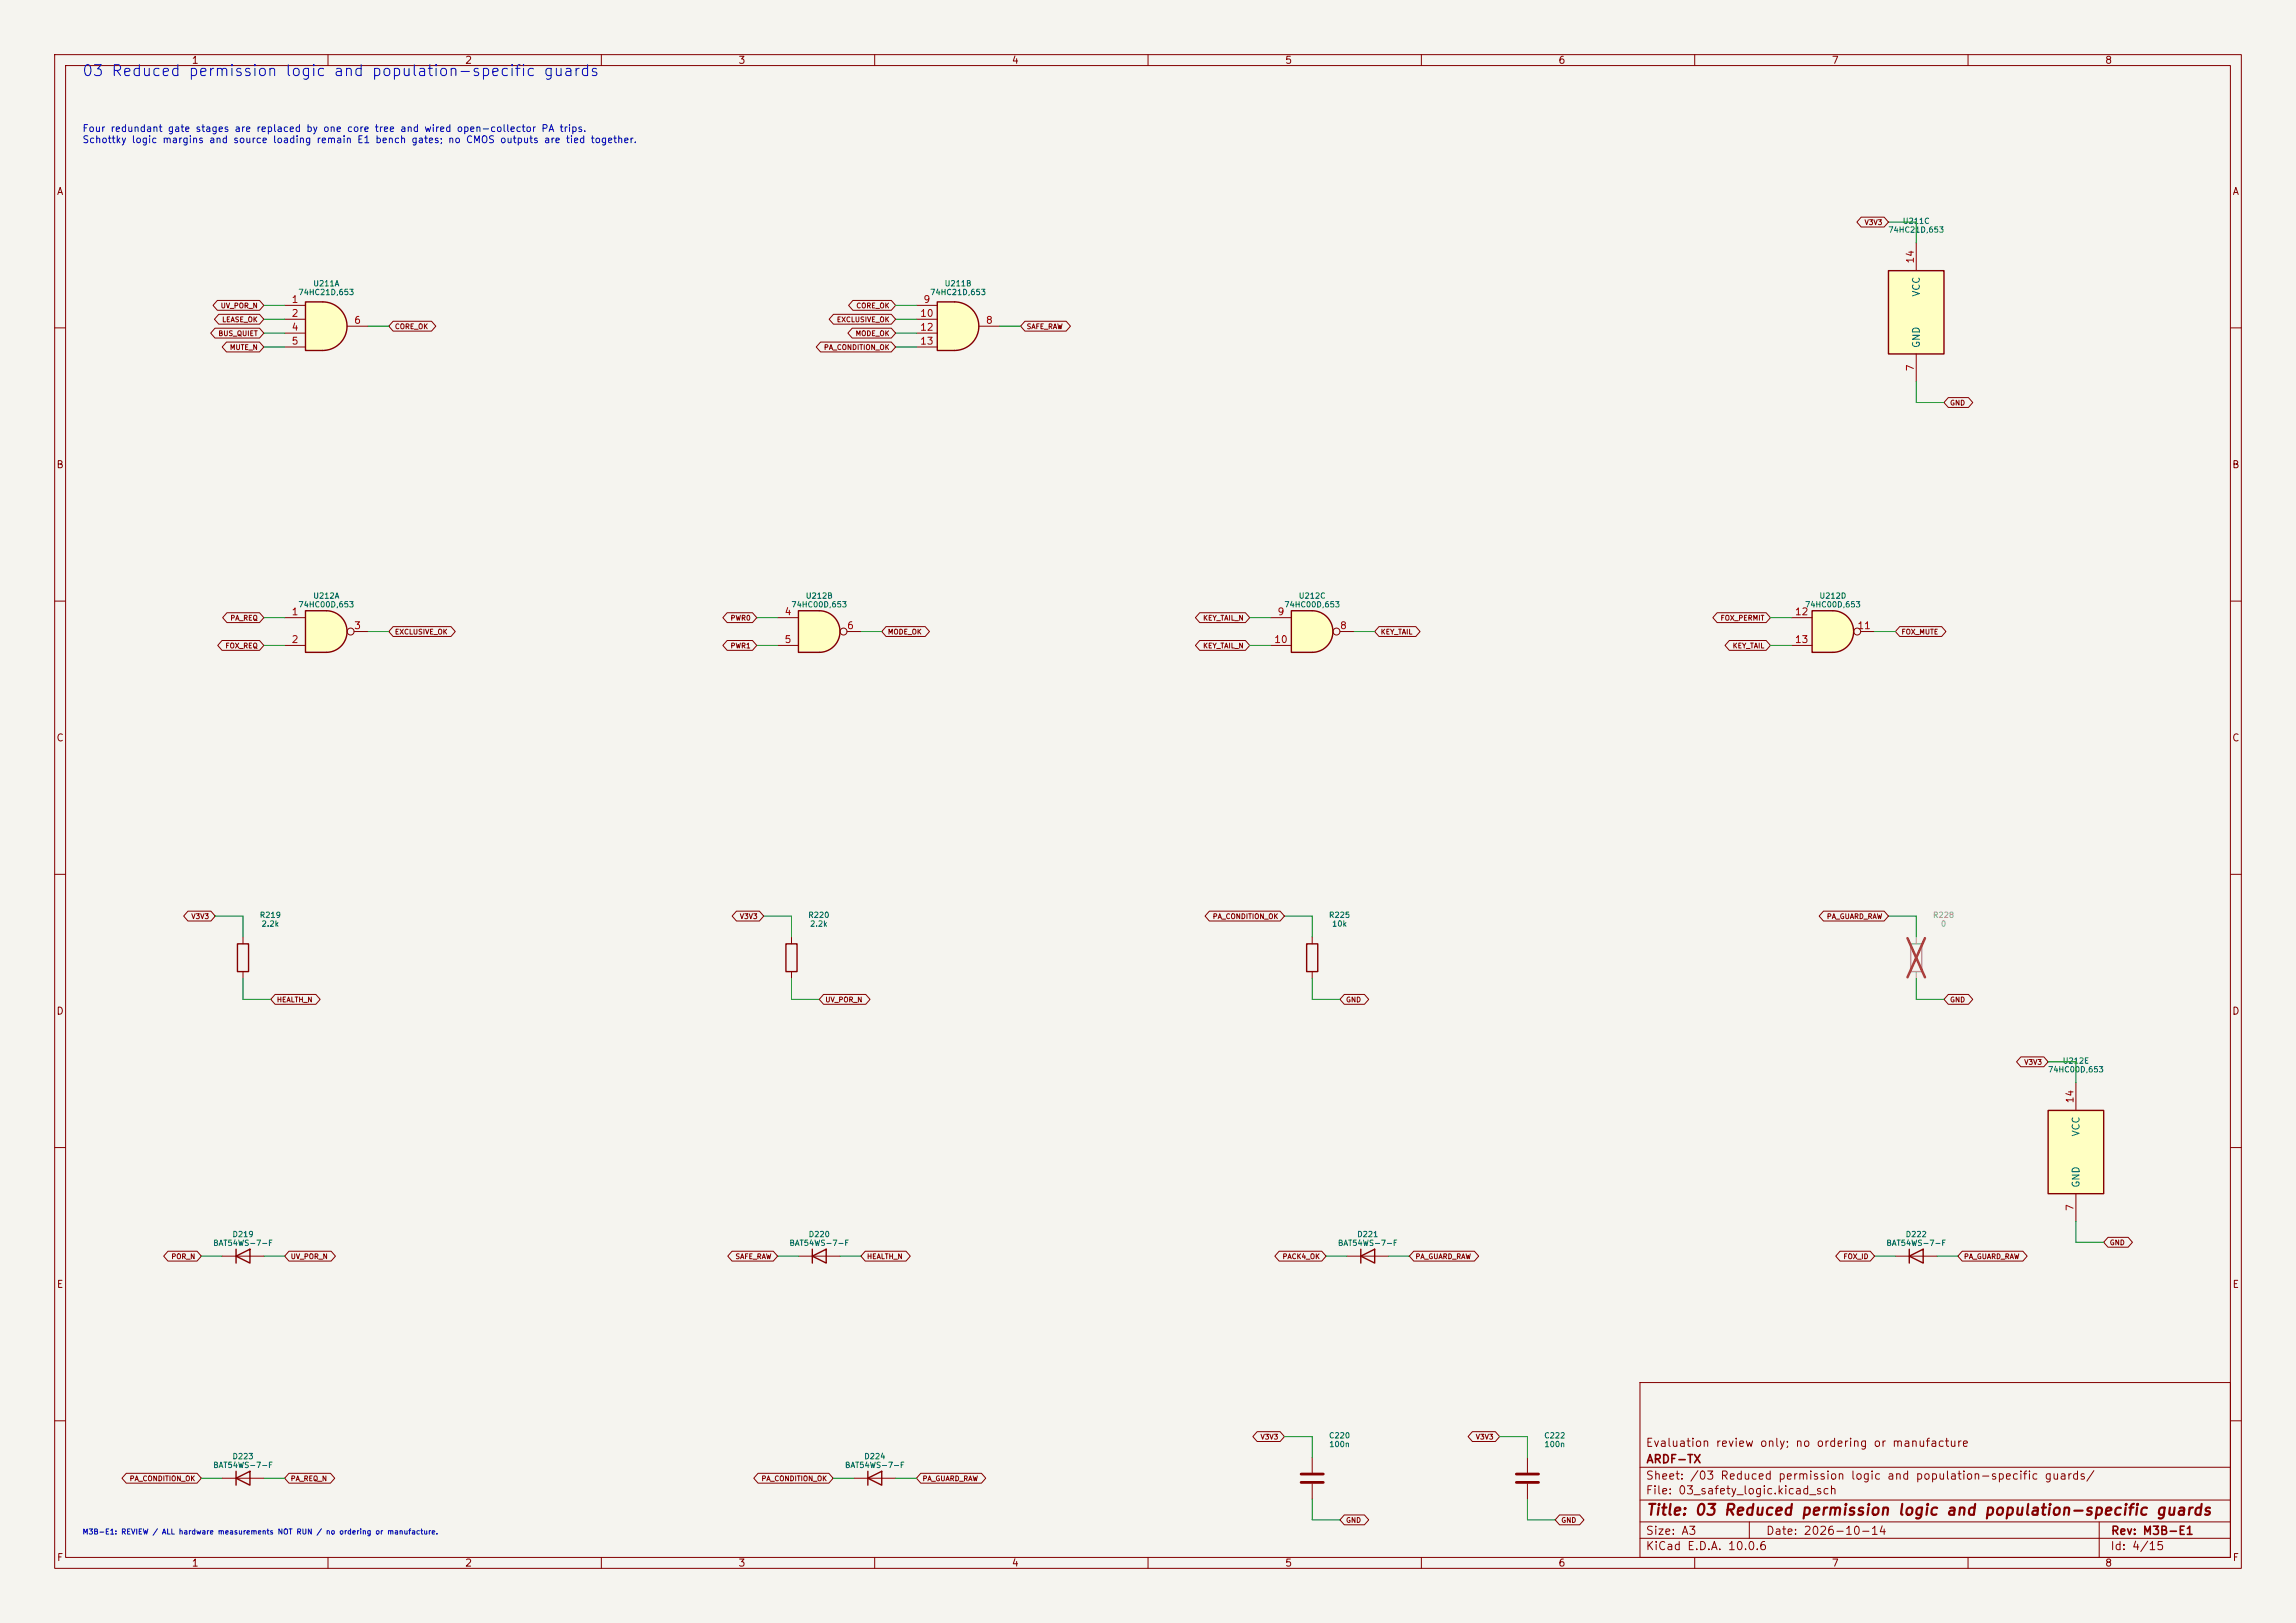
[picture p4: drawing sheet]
<svg xmlns="http://www.w3.org/2000/svg" width="420mm" height="297mm" viewBox="0 0 420 297" stroke-linecap="round" stroke-linejoin="round" font-family="sans-serif">
<defs><g id="words">
<text font-size="2" fill="#0000c2" x="14.9" y="14.4">03 Reduced permission logic and population-specific guards</text>
<text font-size="2" fill="#840000" x="301" y="277.8">Title: 03 Reduced permission logic and population-specific guards</text>
<g font-size="1.5" fill="#840000">
<text x="300.9" y="265.1">Evaluation review only; no ordering or manufacture</text>
<text x="301" y="268.1">ARDF-TX</text>
<text x="300.9" y="273.8">File: 03_safety_logic.kicad_sch</text>
<text x="300.9" y="271.1">Sheet: /03 Reduced permission logic and population-specific guards/</text>
<text x="300.9" y="281.2">Size: A3</text>
<text x="322.9" y="281.2">Date: 2026-10-14</text>
<text x="386" y="281.2">Rev: M3B-E1</text>
<text x="300.9" y="284">KiCad E.D.A. 10.0.6</text>
<text x="385.9" y="284">Id: 4/15</text>
</g>
<g font-size="1.3" fill="#840000">
<text x="35" y="12">1</text>
<text x="85" y="12">2</text>
<text x="135" y="12">3</text>
<text x="185" y="12">4</text>
<text x="235" y="12">5</text>
<text x="285" y="12">6</text>
<text x="335" y="12">7</text>
<text x="385" y="12">8</text>
<text x="10.3" y="36">A</text>
<text x="408.3" y="36">A</text>
<text x="10.2" y="86">B</text>
<text x="408.2" y="86">B</text>
<text x="10.2" y="136">C</text>
<text x="408.2" y="136">C</text>
<text x="10.2" y="186">D</text>
<text x="408.2" y="186">D</text>
<text x="10.3" y="236">E</text>
<text x="408.3" y="236">E</text>
<text x="10.3" y="286">F</text>
<text x="35" y="287">1</text>
<text x="85" y="287">2</text>
<text x="135" y="287">3</text>
<text x="185" y="287">4</text>
<text x="235" y="287">5</text>
<text x="285" y="287">6</text>
<text x="335" y="287">7</text>
<text x="385" y="287">8</text>
<text x="408.3" y="286">F</text>
</g>
<g font-size="1.3" fill="#0000c2">
<text x="15" y="24.5">Four redundant gate stages are replaced by one core tree and wired open-collector PA trips.</text>
<text x="15" y="26.5">Schottky logic margins and source loading remain E1 bench gates; no CMOS outputs are tied together.</text>
</g>
<g font-size="1.3" fill="#a90000">
<text x="350.4" y="48.3" transform="rotate(-90 350.4 48.3)">14</text>
<text x="53.2" y="55.7">1</text>
<text x="53.2" y="58.3">2</text>
<text x="64.7" y="59.6">6</text>
<text x="168.2" y="58.3">10</text>
<text x="168.8" y="55.7">9</text>
<text x="180.2" y="59.6">8</text>
<text x="53.2" y="60.8">4</text>
<text x="53.2" y="63.4">5</text>
<text x="168.2" y="60.8">12</text>
<text x="168.2" y="63.4">13</text>
<text x="350.4" y="68" transform="rotate(-90 350.4 68)">7</text>
<text x="53.2" y="112.9">1</text>
<text x="143.4" y="112.9">4</text>
<text x="233.6" y="112.9">9</text>
<text x="328.2" y="112.9">12</text>
<text x="53.2" y="118">2</text>
<text x="64.7" y="115.4">3</text>
<text x="143.4" y="118">5</text>
<text x="154.8" y="115.4">6</text>
<text x="233" y="118">10</text>
<text x="245" y="115.4">8</text>
<text x="328.2" y="118">13</text>
<text x="339.7" y="115.4">11</text>
<text x="379.6" y="202" transform="rotate(-90 379.6 202)">14</text>
<text x="379.6" y="221.7" transform="rotate(-90 379.6 221.7)">7</text>
</g>
<g font-size="1.3" fill="#006464">
<text x="351.5" y="54.4" transform="rotate(-90 351.5 54.4)">VCC</text>
<text x="351.5" y="63.8" transform="rotate(-90 351.5 63.8)">GND</text>
<text x="380.7" y="208.1" transform="rotate(-90 380.7 208.1)">VCC</text>
<text x="380.7" y="217.5" transform="rotate(-90 380.7 217.5)">GND</text>
</g>
<g font-size="1" fill="#006464">
<text x="348" y="41.2">U211C</text>
<text x="345.3" y="42.8">74HC21D,653</text>
<text x="57.2" y="52.6">U211A</text>
<text x="172.7" y="52.6">U211B</text>
<text x="54.5" y="54.2">74HC21D,653</text>
<text x="170.1" y="54.2">74HC21D,653</text>
<text x="54.5" y="111.4">74HC00D,653</text>
<text x="57.2" y="109.8">U212A</text>
<text x="144.7" y="111.4">74HC00D,653</text>
<text x="147.3" y="109.8">U212B</text>
<text x="234.8" y="111.4">74HC00D,653</text>
<text x="237.5" y="109.8">U212C</text>
<text x="330.1" y="111.4">74HC00D,653</text>
<text x="332.7" y="109.8">U212D</text>
<text x="47.4" y="168.2">R219</text>
<text x="47.8" y="169.8">2.2k</text>
<text x="147.8" y="168.2">R220</text>
<text x="148.1" y="169.8">2.2k</text>
<text x="243" y="168.2">R225</text>
<text x="243.6" y="169.8">10k</text>
<text x="374.5" y="196.5">74HC00D,653</text>
<text x="377.2" y="194.9">U212E</text>
<text x="42.4" y="226.6">D219</text>
<text x="147.8" y="226.6">D220</text>
<text x="248.2" y="226.6">D221</text>
<text x="348.5" y="226.6">D222</text>
<text x="38.9" y="228.2">BAT54WS-7-F</text>
<text x="144.3" y="228.2">BAT54WS-7-F</text>
<text x="244.6" y="228.2">BAT54WS-7-F</text>
<text x="345" y="228.2">BAT54WS-7-F</text>
<text x="243" y="263.5">C220</text>
<text x="282.4" y="263.5">C222</text>
<text x="38.9" y="268.9">BAT54WS-7-F</text>
<text x="42.4" y="267.3">D223</text>
<text x="154.5" y="268.9">BAT54WS-7-F</text>
<text x="158" y="267.3">D224</text>
<text x="243" y="265.1">100n</text>
<text x="282.4" y="265.1">100n</text>
</g>
<g font-size="1" fill="#939391">
<text x="353.5" y="168.2">R228</text>
<text x="354.9" y="169.8">0</text>
</g>
<text font-size="1" fill="#0000c2" x="15" y="281">M3B-E1: REVIEW / ALL hardware measurements NOT RUN / no ordering or manufacture.</text>
<g font-size=".9" fill="#840000">
<text x="341" y="41.4">V3V3</text>
<text x="40.3" y="56.6">UV_POR_N</text>
<text x="40.5" y="59.2">LEASE_OK</text>
<text x="153" y="59.2">EXCLUSIVE_OK</text>
<text x="156.5" y="56.6">CORE_OK</text>
<text x="39.9" y="61.7">BUS_QUIET</text>
<text x="42" y="64.2">MUTE_N</text>
<text x="72.1" y="60.4">CORE_OK</text>
<text x="150.6" y="64.2">PA_CONDITION_OK</text>
<text x="156.4" y="61.7">MODE_OK</text>
<text x="187.7" y="60.4">SAFE_RAW</text>
<text x="356.6" y="74.4">GND</text>
<text x="42" y="113.8">PA_REQ</text>
<text x="133.5" y="113.8">PWR0</text>
<text x="220" y="113.8">KEY_TAIL_N</text>
<text x="314.6" y="113.8">FOX_PERMIT</text>
<text x="41.1" y="118.9">FOX_REQ</text>
<text x="72.1" y="116.3">EXCLUSIVE_OK</text>
<text x="133.5" y="118.9">PWR1</text>
<text x="162.3" y="116.3">MODE_OK</text>
<text x="220" y="118.9">KEY_TAIL_N</text>
<text x="252.5" y="116.3">KEY_TAIL</text>
<text x="316.9" y="118.9">KEY_TAIL</text>
<text x="347.7" y="116.3">FOX_MUTE</text>
<text x="34.9" y="168.4">V3V3</text>
<text x="135.2" y="168.4">V3V3</text>
<text x="221.7" y="168.4">PA_CONDITION_OK</text>
<text x="334.1" y="168.4">PA_GUARD_RAW</text>
<text x="50.6" y="183.6">HEALTH_N</text>
<text x="150.9" y="183.6">UV_POR_N</text>
<text x="246.1" y="183.6">GND</text>
<text x="356.6" y="183.6">GND</text>
<text x="370.2" y="195.1">V3V3</text>
<text x="31.3" y="230.6">POR_N</text>
<text x="53.1" y="230.6">UV_POR_N</text>
<text x="134.4" y="230.6">SAFE_RAW</text>
<text x="158.5" y="230.6">HEALTH_N</text>
<text x="234.5" y="230.6">PACK4_OK</text>
<text x="258.8" y="230.6">PA_GUARD_RAW</text>
<text x="337.1" y="230.6">FOX_ID</text>
<text x="359.2" y="230.6">PA_GUARD_RAW</text>
<text x="385.8" y="228.1">GND</text>
<text x="230.5" y="263.6">V3V3</text>
<text x="269.9" y="263.6">V3V3</text>
<text x="23.6" y="271.3">PA_CONDITION_OK</text>
<text x="53.1" y="271.3">PA_REQ_N</text>
<text x="139.2" y="271.3">PA_CONDITION_OK</text>
<text x="168.7" y="271.3">PA_GUARD_RAW</text>
<text x="246.1" y="278.9">GND</text>
<text x="285.5" y="278.9">GND</text>
</g>
</g></defs>
<path d="M0 0h420v297h-420z" fill="#f5f4ef" stroke="#f5f4ef" stroke-width=".18"/>
<g fill="none" stroke="#840000" stroke-width=".18">
<path d="M10 10h400v277h-400zM12 12h396v273h-396zM60 10v2M110 10v2M160 10v2M210 10v2M260 10v2M310 10v2M360 10v2M10 60h2M408 60h2M10 110h2"/>
<path d="M408 110h2M10 160h2M408 160h2M10 210h2M408 210h2M300 253h108v32h-108zM10 260h2M300 278.5h108M300 274.5h108M300 268.5h108M320 278.5v3M384 278.5v6.5"/>
<path d="M408 260h2M60 285v2M110 285v2M160 285v2M210 285v2M260 285v2M300 281.5h108M310 285v2M360 285v2"/>
</g>
<path d="M59.1 55.2a4.4 4.4 0 0 1 4.4 4.5 4.4 4.4 0 0 1-4.4 4.4z" fill="#ffffc2" stroke="#ffffc2" stroke-width=".18"/>
<path d="M55.9 55.2h3.2v8.9h-3.2z" fill="#ffffc2"/>
<path d="M55.9 55.2h3.2a4.4 4.4 0 0 1 4.4 4.5 4.4 4.4 0 0 1-4.4 4.4h-3.2zM143.8 172.7h2v5.1h-2zM239 172.7h2v5.1h-2z" fill="none" stroke="#840000" stroke-width=".25"/>
<path d="M52.1 55.9h3.8M52.1 58.4h3.8M63.5 59.7h3.8M52.1 61h3.8M52.1 63.5h3.8M144.8 171.5v1.2M144.8 177.8v1.3M240 171.5v1.2M240 177.8v1.3" fill="none" stroke="#840000" stroke-width=".18"/>
<path d="M59.7 111.8a3.8 3.8 0 0 1 3.8 3.8 3.8 3.8 0 0 1-3.8 3.8z" fill="#ffffc2" stroke="#ffffc2" stroke-width=".18"/>
<path d="M55.9 111.8h3.8v7.6h-3.8z" fill="#ffffc2"/>
<path d="M55.9 111.8h3.8a3.8 3.8 0 0 1 3.8 3.8 3.8 3.8 0 0 1-3.8 3.8h-3.8z" fill="none" stroke="#840000" stroke-width=".25"/>
<g fill="none" stroke="#840000" stroke-width=".18">
<path d="M52.1 113h3.8M52.1 118.1h3.8M64.8 115.6h2.5"/>
<circle cx="64.1" cy="115.6" r=".63"/>
</g>
<path d="M149.9 111.8a3.8 3.8 0 0 1 3.8 3.8 3.8 3.8 0 0 1-3.8 3.8z" fill="#ffffc2" stroke="#ffffc2" stroke-width=".18"/>
<path d="M146 111.8h3.9v7.6h-3.9z" fill="#ffffc2"/>
<path d="M146 111.8h3.9a3.8 3.8 0 0 1 3.8 3.8 3.8 3.8 0 0 1-3.8 3.8h-3.9zM158.7 270.5l2.6-1.3v2.6zM158.7 269.2v2.6" fill="none" stroke="#840000" stroke-width=".25"/>
<g fill="none" stroke="#840000" stroke-width=".18">
<path d="M142.2 113h3.8M142.2 118.1h3.8M154.9 115.6h2.6M156.2 270.5h7.6"/>
<circle cx="154.3" cy="115.6" r=".63"/>
</g>
<path d="M240 111.8a3.8 3.8 0 0 1 3.8 3.8 3.8 3.8 0 0 1-3.8 3.8z" fill="#ffffc2" stroke="#ffffc2" stroke-width=".18"/>
<path d="M236.2 111.8h3.8v7.6h-3.8z" fill="#ffffc2"/>
<path d="M236.2 111.8h3.8a3.8 3.8 0 0 1 3.8 3.8 3.8 3.8 0 0 1-3.8 3.8h-3.8z" fill="none" stroke="#840000" stroke-width=".25"/>
<g fill="none" stroke="#840000" stroke-width=".18">
<path d="M232.4 113h3.8M232.4 118.1h3.8M245.1 115.6h2.5"/>
<circle cx="244.5" cy="115.6" r=".63"/>
</g>
<path d="M345.4 49.5h10.2v15.3h-10.2z" fill="#ffffc2"/>
<path d="M345.4 49.5h10.2v15.3h-10.2z" fill="none" stroke="#840000" stroke-width=".25"/>
<path d="M350.5 44.5v5M350.5 64.8v5.1" fill="none" stroke="#840000" stroke-width=".18"/>
<path d="M335.3 111.8a3.8 3.8 0 0 1 3.8 3.8 3.8 3.8 0 0 1-3.8 3.8z" fill="#ffffc2" stroke="#ffffc2" stroke-width=".18"/>
<path d="M331.5 111.8h3.8v7.6h-3.8z" fill="#ffffc2"/>
<path d="M331.5 111.8h3.8a3.8 3.8 0 0 1 3.8 3.8 3.8 3.8 0 0 1-3.8 3.8h-3.8z" fill="none" stroke="#840000" stroke-width=".25"/>
<g fill="none" stroke="#840000" stroke-width=".18">
<path d="M327.7 113h3.8M327.7 118.1h3.8M340.4 115.6h2.5"/>
<circle cx="339.7" cy="115.6" r=".63"/>
</g>
<path d="M174.6 55.2a4.4 4.4 0 0 1 4.5 4.5 4.4 4.4 0 0 1-4.5 4.4z" fill="#ffffc2" stroke="#ffffc2" stroke-width=".18"/>
<path d="M171.4 55.2h3.2v8.9h-3.2z" fill="#ffffc2"/>
<path d="M171.4 55.2h3.2a4.4 4.4 0 0 1 4.5 4.5 4.4 4.4 0 0 1-4.5 4.4h-3.2zM43.4 172.7h2.1v5.1h-2.1zM43.2 270.5l2.5-1.3v2.6zM43.2 269.2v2.6" fill="none" stroke="#840000" stroke-width=".25"/>
<path d="M167.6 55.9h3.8M167.6 58.4h3.8M179.1 59.7h3.8M167.6 61h3.8M167.6 63.5h3.8M44.4 171.5v1.2M44.4 177.8v1.3M40.6 270.5h7.7" fill="none" stroke="#840000" stroke-width=".18"/>
<path d="M374.6 203.2h10.2v15.2h-10.2z" fill="#ffffc2"/>
<path d="M374.6 203.2h10.2v15.2h-10.2zM43.2 229.9l2.5-1.3v2.5zM43.2 228.6v2.5M148.6 229.9l2.5-1.3v2.5zM148.6 228.6v2.5M248.9 229.9l2.6-1.3v2.5zM248.9 228.6v2.5M349.2 229.9l2.6-1.3v2.5zM349.2 228.6v2.5" fill="none" stroke="#840000" stroke-width=".25"/>
<g fill="none" stroke="#840000" stroke-width=".18">
<path d="M340.5 39.7h4.2l.7 .9-.7 .9h-4.2l-.8-.9zM39.8 55h7.7l.8 .9-.8 .9h-7.7l-.8-.9zM40 57.5h7.5l.8 .9-.8 .9h-7.5l-.8-.9zM71.9 58.8h7l.8 .9-.8 .9h-7l-.8-.9zM152.5 57.5h10.5l.8 .9-.8 .9h-10.5l-.8-.9zM156 55h7l.8 .9-.8 .9h-7l-.8-.9zM187.5 58.8h7.5l.8 .9-.8 .9h-7.5l-.8-.9zM39.3 60.1h8.2l.8 .9-.8 .9h-8.2l-.8-.9zM41.4 62.6h6.1l.8 .9-.8 .9h-6.1l-.8-.9zM150.1 62.6h12.9l.8 .9-.8 .9h-12.9l-.8-.9zM155.9 60.1h7.1l.8 .9-.8 .9h-7.1l-.8-.9zM356.4 72.8h3.7l.8 .9-.8 .9h-3.7l-.8-.9z"/>
<path d="M40.6 117.2h6.9l.8 .9-.8 .9h-6.9l-.8-.9zM41.5 112.1h6l.8 .9-.8 .9h-6l-.8-.9zM71.9 114.7h10.6l.8 .9-.8 .9h-10.6l-.8-.9zM133 117.2h4.6l.8 .9-.8 .9h-4.6l-.8-.9zM133 112.1h4.6l.8 .9-.8 .9h-4.6l-.8-.9zM162.1 114.7h7.1l.8 .9-.8 .9h-7.1l-.8-.9zM219.5 117.2h8.3l.8 .9-.8 .9h-8.3l-.8-.9zM219.5 112.1h8.3l.8 .9-.8 .9h-8.3l-.8-.9zM252.2 114.7h6.8l.8 .9-.8 .9h-6.8l-.7-.9zM314.1 112.1h9l.7 .9-.7 .9h-9l-.8-.9zM316.3 117.2h6.8l.7 .9-.7 .9h-6.8l-.8-.9zM347.5 114.7h7.7l.8 .9-.8 .9h-7.7l-.8-.9z"/>
<path d="M34.4 166.7h4.2l.8 .9-.8 .9h-4.2l-.8-.9zM134.7 166.7h4.2l.8 .9-.8 .9h-4.2l-.8-.9zM221.2 166.7h13l.7 .9-.7 .9h-13l-.8-.9zM333.5 166.7h11.2l.7 .9-.7 .9h-11.2l-.7-.9zM50.3 182h7.5l.8 .9-.8 .9h-7.5l-.8-.9zM150.6 182h7.8l.8 .9-.8 .9h-7.8l-.7-.9zM245.9 182h3.7l.8 .9-.8 .9h-3.7l-.8-.9zM356.4 182h3.7l.8 .9-.8 .9h-3.7l-.8-.9zM369.7 193.4h4.2l.7 .9-.7 .9h-4.2l-.8-.9zM379.7 198.1v5.1M379.7 218.4v5.1M30.7 229h5.3l.8 .9-.8 .9h-5.3l-.8-.9z"/>
<path d="M40.6 229.9h7.7M52.9 229h7.7l.8 .9-.8 .9h-7.7l-.8-.9zM133.9 229h7.6l.7 .9-.7 .9h-7.6l-.8-.9zM146 229.9h7.7M158.3 229h7.4l.8 .9-.8 .9h-7.4l-.8-.9zM234 229h7.8l.8 .9-.8 .9h-7.8l-.8-.9zM246.4 229.9h7.6M258.6 229h11.1l.8 .9-.8 .9h-11.1l-.8-.9zM336.6 229h5.5l.8 .9-.8 .9h-5.5l-.8-.9zM346.7 229.9h7.6M358.9 229h11.1l.8 .9-.8 .9h-11.1l-.8-.9zM385.6 226.4h3.7l.8 .9-.8 .9h-3.7l-.8-.9z"/>
<path d="M23.1 269.6h12.9l.8 .9-.8 .9h-12.9l-.8-.9zM52.9 269.6h7.5l.8 .9-.8 .9h-7.5l-.8-.9zM138.7 269.6h12.9l.8 .9-.8 .9h-12.9l-.8-.9zM168.4 269.6h11.1l.8 .9-.8 .9h-11.1l-.8-.9zM230 262h4.2l.7 .9-.7 .9h-4.2l-.8-.9zM240 266.7v2.8M240 271.5v2.8M245.9 277.2h3.7l.8 .9-.8 .9h-3.7l-.8-.9zM269.3 262h4.2l.8 .9-.8 .9h-4.2l-.8-.9zM279.4 266.7v2.8M279.4 271.5v2.8M285.3 277.2h3.7l.7 .9-.7 .9h-3.7l-.8-.9z"/>
</g>
<path d="M238 269.7h4.1M238 271.3h4.1M277.4 269.7h4M277.4 271.3h4" fill="none" stroke="#840000" stroke-width=".51"/>
<path d="M349.5 172.7h2v5.1h-2z" fill="none" stroke="#9c9b98" stroke-width=".25"/>
<path d="M350.5 171.5v1.2M350.5 177.8v1.3" fill="none" stroke="#9c9b98" stroke-width=".18"/>
<path d="M348.9 171.7l3.2 7.1M352.1 171.7l-3.2 7.1" fill="none" stroke="#e12e31" stroke-width=".46"/>
<g fill="none" stroke="#009600" stroke-width=".18">
<path d="M48.3 58.4h3.8M48.3 55.9h3.8M67.3 59.7h3.8M163.8 58.4h3.8M163.8 55.9h3.8M182.9 59.7h3.8M345.4 40.6h5.1v3.9M48.3 61h3.8M48.3 63.5h3.8M163.8 61h3.8M163.8 63.5h3.8M350.5 69.9v3.8h5.1"/>
<path d="M48.3 118.1h3.8M48.3 113h3.8M67.3 115.6h3.8M138.4 118.1h3.8M138.4 113h3.8M157.5 115.6h3.8M228.6 118.1h3.8M228.6 113h3.8M247.6 115.6h3.9M323.8 118.1h3.9M323.8 113h3.9M342.9 115.6h3.8"/>
<path d="M39.4 167.6h5v3.9M44.4 179.1v3.8h5.1M139.7 167.6h5.1v3.9M144.8 179.1v3.8h5.1M234.9 167.6h5.1v3.9M240 179.1v3.8h5.1M345.4 167.6h5.1v3.9M350.5 179.1v3.8h5.1M374.6 194.3h5.1v3.8M36.8 229.9h3.8M48.3 229.9h3.8M142.2 229.9h3.8"/>
<path d="M153.7 229.9h3.8M242.6 229.9h3.8M254 229.9h3.8M342.9 229.9h3.8M354.3 229.9h3.8M379.7 223.5v3.8h5.1M36.8 270.5h3.8M48.3 270.5h3.8M152.4 270.5h3.8M163.8 270.5h3.8M234.9 262.9h5.1v3.8M240 274.3v3.8h5.1"/>
<path d="M274.3 262.9h5.1v3.8M279.4 274.3v3.8h5.1"/>
</g>
<use href="#words"/>
</svg>
